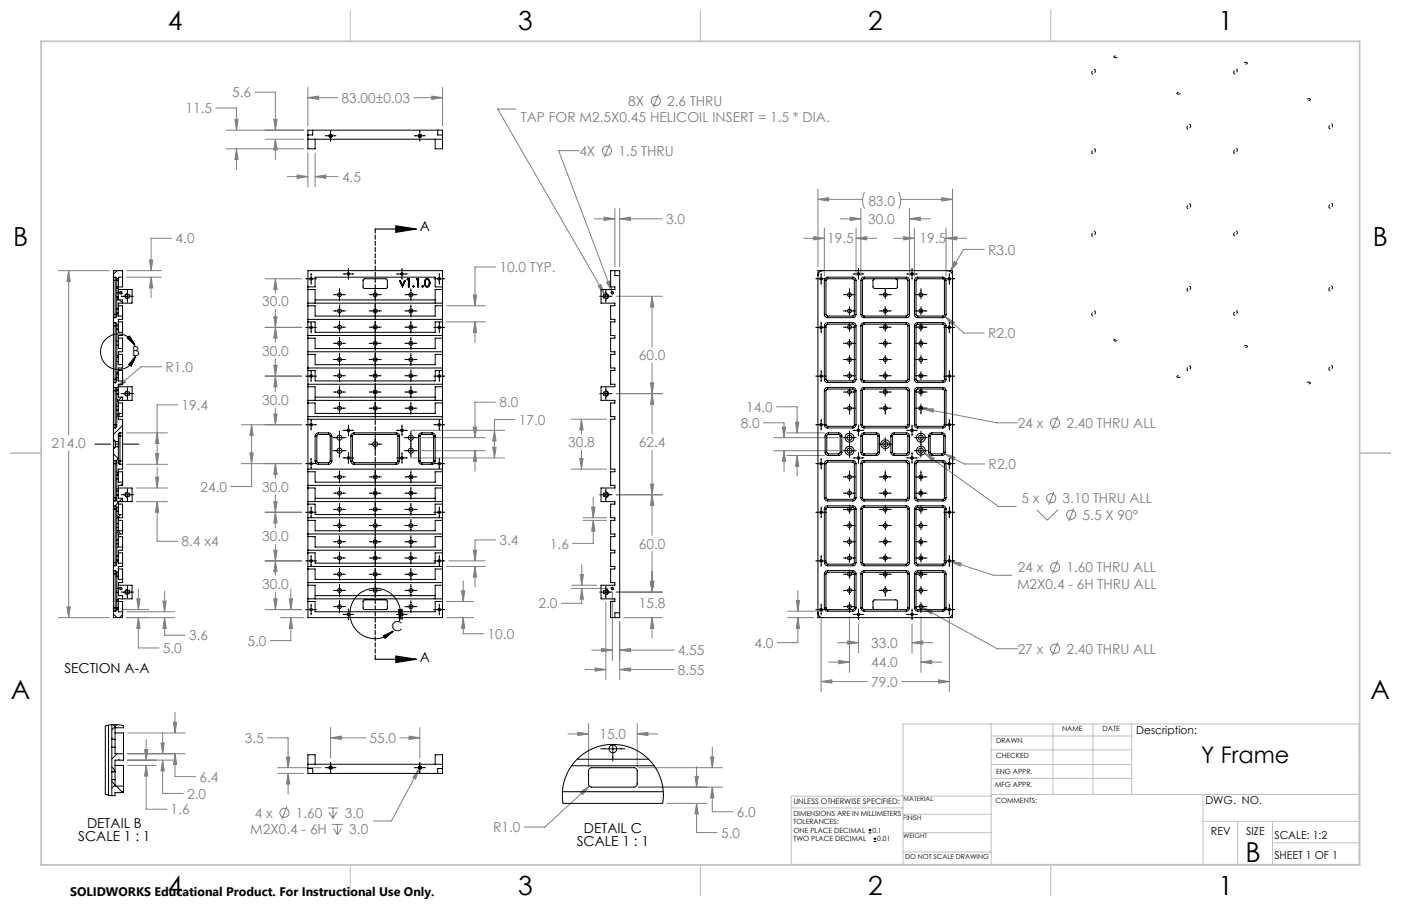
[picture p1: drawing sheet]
<svg xmlns="http://www.w3.org/2000/svg" width="432mm" height="279mm" viewBox="0 0 432 279" stroke-linecap="round" stroke-linejoin="round" font-family="sans-serif">
<defs><g id="words">
<text font-size="8.5" x="383.8" y="265.7">B</text>
<g font-size="8.1">
<text x="51.7" y="9.3">4</text>
<text x="159.7" y="9.3">3</text>
<text x="267.6" y="9.3">2</text>
<text x="375.6" y="9.3">1</text>
<text x="4" y="76">B</text>
<text x="423.1" y="76">B</text>
<text x="3.3" y="215.7">A</text>
<text x="422.4" y="215.7">A</text>
<text x="51.7" y="276">4</text>
<text x="159.7" y="276">3</text>
<text x="267.6" y="276">2</text>
<text x="375.6" y="276">1</text>
</g>
<text font-size="7.1" x="370.2" y="235.2">Y Frame</text>
<g font-size="4.2" fill="#808080">
<text x="57.2" y="34.9">11.5</text>
<text x="71.5" y="30">5.6</text>
<text x="105.3" y="31.7">83.00±0.03</text>
<text x="193.6" y="32.7">8X</text>
<text x="205.7" y="32.7">2.6 THRU</text>
<text x="160.5" y="37.8">TAP FOR M2.5X0.45 HELICOIL INSERT = 1.5 * DIA.</text>
<text x="178.6" y="48">4X</text>
<text x="190.6" y="48">1.5 THRU</text>
<text x="105.4" y="56.1">4.5</text>
<text x="267.6" y="63.4">83.0</text>
<text x="205.3" y="69.1">3.0</text>
<text x="267.6" y="69.1">30.0</text>
<text x="54.1" y="75.1">4.0</text>
<text x="255" y="75.1">19.5</text>
<text x="283.4" y="75.1">19.5</text>
<text x="153.9" y="83.9">10.0 TYP.</text>
<text x="304.6" y="78.5">R3.0</text>
<text x="80.8" y="94.5">30.0</text>
<text x="304.6" y="104.3">R2.0</text>
<text x="80.8" y="109.7">30.0</text>
<text x="196.9" y="111.1">60.0</text>
<text x="51.1" y="114.7">R1.0</text>
<text x="80.8" y="124.9">30.0</text>
<text x="153.9" y="125.6">8.0</text>
<text x="56" y="126.4">19.4</text>
<text x="159.9" y="131">17.0</text>
<text x="228.3" y="132">8.0</text>
<text x="230" y="127">14.0</text>
<text x="313.7" y="132">24 x</text>
<text x="328.7" y="132">2.40 THRU ALL</text>
<text x="175.1" y="137.9">30.8</text>
<text x="196.9" y="137.9">62.4</text>
<text x="15.9" y="138.1">214.0</text>
<text x="304.7" y="144.7">R2.0</text>
<text x="61.8" y="151.6">24.0</text>
<text x="80.8" y="151.6">30.0</text>
<text x="314.8" y="155.2">5 x</text>
<text x="327.5" y="155.2">3.10 THRU ALL</text>
<text x="333.7" y="160.3">5.5 X 90°</text>
<text x="80.8" y="166.9">30.0</text>
<text x="56" y="168.5">8.4 x4</text>
<text x="153.9" y="168.1">3.4</text>
<text x="169.5" y="169.2">1.6</text>
<text x="196.9" y="169.2">60.0</text>
<text x="313.7" y="176.5">24 x</text>
<text x="328.7" y="176.5">1.60 THRU ALL</text>
<text x="80.8" y="181.6">30.0</text>
<text x="313.5" y="181.5">M2X0.4 - 6H THRU ALL</text>
<text x="166" y="187.6">2.0</text>
<text x="196.9" y="187.6">15.8</text>
<text x="58.3" y="197.5">3.6</text>
<text x="150.3" y="197">10.0</text>
<text x="50.2" y="201.4">5.0</text>
<text x="76.3" y="199.1">5.0</text>
<text x="208.9" y="202.1">4.55</text>
<text x="232.6" y="199.8">4.0</text>
<text x="268.5" y="199.8">33.0</text>
<text x="313.7" y="201.6">27 x</text>
<text x="328.7" y="201.6">2.40 THRU ALL</text>
<text x="208.9" y="208.1">8.55</text>
<text x="268.5" y="205.8">44.0</text>
<text x="268.5" y="211.8">79.0</text>
<text x="184.8" y="227.9">15.0</text>
<text x="75.4" y="229.1">3.5</text>
<text x="113.9" y="229.1">55.0</text>
<text x="61.5" y="241.1">6.4</text>
<text x="52.6" y="251.1">1.6</text>
<text x="57.7" y="246.3">2.0</text>
<text x="227.1" y="251.9">6.0</text>
<text x="77.1" y="257.3">M2X0.4 - 6H</text>
<text x="78.5" y="252.2">4 x</text>
<text x="91.2" y="252.2">1.60</text>
<text x="106.3" y="252.2">3.0</text>
<text x="107.7" y="257.3">3.0</text>
<text x="152" y="256.6">R1.0</text>
<text x="222.2" y="258.3">5.0</text>
</g>
<g font-size="4.2">
<text x="129.4" y="71.4">A</text>
<text x="40.7" y="109.8">B</text>
<text x="120.6" y="194.5">C</text>
<text x="19.9" y="207.4">SECTION A-A</text>
<text x="129.4" y="204">A</text>
<text x="26.8" y="255.2">DETAIL B</text>
<text x="180" y="256.7">DETAIL C</text>
<text x="24.1" y="259.4">SCALE 1 : 1</text>
<text x="177.8" y="260.9">SCALE 1 : 1</text>
</g>
<text font-size="3.8" x="21.6" y="276.3">SOLIDWORKS Educational Product. For Instructional Use Only.</text>
<g font-size="3.4">
<text x="350.2" y="226.2">Description:</text>
<text x="371.5" y="247.9">DWG. NO.</text>
<text x="373.2" y="257.5">REV</text>
<text x="384.1" y="257.5">SIZE</text>
<text x="392.8" y="258.7">SCALE: 1:2</text>
<text x="392.8" y="264.9">SHEET 1 OF 1</text>
</g>
<text font-size="2.4" x="244.5" y="247.8">UNLESS OTHERWISE SPECIFIED:</text>
<g font-size="2.2">
<text x="327.3" y="225.4">NAME</text>
<text x="339.8" y="225.4">DATE</text>
<text x="307" y="233.8">CHECKED</text>
<text x="307" y="229.3">DRAWN</text>
<text x="307" y="238.6">ENG APPR.</text>
<text x="306.7" y="242.7">MFG APPR.</text>
<text x="244.5" y="251.5">DIMENSIONS ARE IN MILLIMETERS</text>
<text x="306.8" y="247.7">COMMENTS:</text>
<text x="244.5" y="254.2">TOLERANCES:</text>
<text x="244.5" y="256.8">ONE PLACE DECIMAL</text>
<text x="268.9" y="256.8">0.1</text>
<text x="244.5" y="259.5">TWO PLACE DECIMAL</text>
<text x="270.4" y="259.5">0.01</text>
</g>
<text font-size="2.1" x="279" y="264.9">DO NOT SCALE DRAWING</text>
<g font-size="2">
<text x="278.4" y="247.1">MATERIAL</text>
<text x="278.4" y="253">FINISH</text>
<text x="278.4" y="258.5">WEIGHT</text>
</g>
</g></defs>
<g fill="none" stroke="#808080" stroke-width=".31">
<path d="M66.5 33.3h6.4v6.8M72.4 36.8h1l-.5 3.3zM78.5 28.4h6.4v11.7M84.4 36.8h1l-.5 3.3zM94.9 27v11.9M94.9 30.1h9.2M94.9 30.1l3.3-.5v1.1zM127.5 30.1h8.9M133.1 29.6l3.3 .5-3.3 .6zM136.4 27v11.9M158.9 33.6h-5.5l33 57.2M203 29.1l-1.7 4.1"/>
<path d="M69.7 45.9h23.9M69.7 40.1h23.9M72.9 45.9v6.3M72.9 45.9l.5 3.3h-1zM81.7 42.9h11.9M84.9 42.9v6.4M84.9 42.9l.5 3.3h-1zM88.5 54.5h6.4M91.6 54l3.3 .5-3.3 .5zM94.9 47.2v10.4M97.1 47.2v10.4M97.1 54.5h7.1"/>
<path d="M97.1 54.5l3.3-.5v1zM178.5 46.5h-6.3l16.4 43.4M187.9 44.5l-1.6 4M252.1 58.3v23.9M266.5 59.3l-.6 2.3 .2 1.8 .4 .9M277 59.3l.6 2.3-.2 1.8-.4 .9M293.6 58.3v23.9M52.9 73.5h-6.3v10M183.2 67.5h6.3M186.2 67l3.3 .5-3.3 .5zM189.5 64.3v17.9M191 67.5l3.3-.5v1z"/>
<path d="M191 64.3v17.9M191 67.5h13.1M247.7 73.5h6.4M250.8 73l3.3 .5-3.3 .5zM252.1 61.5h13.8M252.1 61.5l3.3-.5v1zM254.1 70.3v14.9M259 67.5h6.3M262 67l3.3 .5-3.3 .5zM263.8 73.5l3.3-.5v1zM263.8 70.3v14.9M263.8 73.5h6.4"/>
<path d="M265.3 64.3v20.9M275.5 73.5h6.3M277.6 61.5h16M278.5 73l3.3 .5-3.3 .5zM280.3 67.5h6.4M280.3 64.3v20.9M280.3 67.5l3.3-.5v1zM281.8 70.3v14.9M290.3 61l3.3 .5-3.3 .5zM291.6 73.5h6.3M291.6 70.3v14.9M291.6 73.5l3.3-.5v1z"/>
<path d="M303.4 76.9h-6.4l-4.1 6.8M18 83.5h15.7M21.2 83.5v50.6M21.2 83.5l.5 3.3h-1.1zM39.1 85.5h10.6M39.1 83.5h10.6M46.1 80.2h1l-.5 3.3zM46.6 85.5v6.3M46.6 85.5l.5 3.3h-1zM81.7 86h11.3M84.4 97.7h1l-.5 3.3zM84.9 86v4.3"/>
<path d="M84.9 95.4v10.2M84.9 86l.5 3.3h-1zM137.7 94.3h11.9M137.7 99.3h11.9M145.9 91h1l-.5 3.3zM146.4 99.3l.5 3.3h-1zM146.4 99.3v6.3M152.8 82.3h-6.4v12M184.3 88.2l.9-.5 1.2 3.1zM186.9 87l1-.3 .7 3.2zM189.9 91.4h14.3M201 91.4l.5 3.3h-1z"/>
<path d="M201 91.4v15.6M291.3 97.6l5.7 5.1h6.4M291.3 97.6l2.8 1.8-.7 .8zM294.1 80.6l.9 .5-2.1 2.6zM38 117.1l.7 .8-2.9 1.8zM49.8 113.1h-6.3l-7.7 6.6M81.7 116h11.3M81.7 101h11.3M84.4 112.7h1l-.5 3.3zM84.9 110.6v10.2M84.9 116l.5 3.3h-1zM84.9 101l.5 3.3h-1z"/>
<path d="M200.5 118.1h1l-.5 3.3zM201 112v21.8M21.2 139.1v51.4M39.1 133.5h12.5M47.9 139.9h1l-.5 3.3zM48.4 133.5l.5 3.3h-1zM54.8 124.8h-6.4v18.4M74.4 131h18.6M77 139.7h1l-.5 3.3zM77.5 131v19h-6.3M77.5 131l.5 3.3h-1zM84.4 127.7h1l-.5 3.3z"/>
<path d="M84.9 125.8v5.2M126.8 132.7h28.8M130 139h19.6M130 135h19.6M145.9 131.7h1l-.5 3.3zM146.4 139l.5 3.3h-1zM146.4 139v6.3M151.9 137.9h1l-.5 3.3zM152.4 132.7l.5 3.3h-1zM152.8 124h-6.4v11M158.8 129.4h-6.4v11.8M176 129.3h10.9"/>
<path d="M179.2 129.3l.5 3.3h-1zM179.2 129.3v4.5M179.2 138.9v5.8M189.9 121.4h14.3M201 121.4l.5 3.3h-1zM201 138.9v26.2M235.3 130.4h6.4v4.6M238.5 139h20M238.5 135h20M239.3 125.4h6.4v8.1M241.1 131.7h1l-.4 3.3zM241.7 139l.4 3.3h-1z"/>
<path d="M241.7 139v6.3M242.5 133.5h11.6M245.2 130.2h1l-.5 3.3zM284.4 126l3.4 .1-.3 1zM284.4 126l22.9 4.4h6.4M284.9 139.8l3 1.5-.6 .8zM284.9 139.8l22.8 16.4h5.5M291.2 139.9l6 3.2h6.3M291.2 139.9l3.2 1.1-.5 .9zM326 128.4l-1.6 4M39.1 143.2h12.5M42 154.7h9.6"/>
<path d="M42 150.5h9.6M47.9 147.2h1l-.5 3.3zM48.4 144.1v6.4M48.4 154.7v12.2h6.4M48.4 154.7l.5 3.3h-1zM74.4 143h18.6M81.7 158h11.3M84.4 154.7h1l-.5 3.3zM84.9 143v4.5M84.9 152.5v10.3M84.9 158l.5 3.3h-1zM84.9 143l.5 3.3h-1z"/>
<path d="M126.8 141.2h28.8M176 144.7h10.9M178.7 141.4h1l-.5 3.3zM179.7 159.7h7.2M182.4 156.4h1l-.6 3.3zM182.8 153.3v6.4M189.9 152.6h14.3M200.5 149.3h1l-.5 3.3zM201 152.6l.5 3.3h-1zM242.5 140.5h11.6M245.7 140.5l.5 3.3h-1zM245.7 140.5v6.3"/>
<path d="M319.6 157.2l3.2 3.2 3.2-3.2M324.8 151.6l-1.6 4.1M331 156.7l-1.6 4.1M81.7 173h11.3M84.4 169.7h1l-.5 3.3zM84.9 167.9v9.6M84.9 173l.5 3.3h-1zM137.7 174.7h11.9M138.3 173h11.3M142.8 179.1v6.4M145.9 169.7h1l-.5 3.3zM146.4 174.7l.5 3.3h-1z"/>
<path d="M146.4 174.7v6.3M152.8 166.5h-6.4v6.5M178.8 177.2h1l-.5 3.3zM179.3 174.1v6.4M179.7 160.5h7.2M182.8 160.5v7.1h-6.3M182.8 160.5l.6 3.3h-1zM200.5 179.3h1l-.5 3.3zM201 170.1v12.5M292.9 173.1l3.4 .5-.4 1zM292.9 173.1l13.4 4.3h5.6M326 172.9l-1.6 4.1"/>
<path d="M18 190.5h15.7M20.6 187.2h1.1l-.5 3.3zM37.7 188h8.1M39.1 190.5h14.8M39.1 188.7h14.8M42.2 184.7h1l-.5 3.3zM42.7 190.5v9.3h6.3M42.7 181.6v6.4M42.7 190.5l.5 3.3h-1zM50.2 185.4h1l-.5 3.3zM50.7 190.5v5.4h6.4M50.7 182.3v6.4"/>
<path d="M50.7 190.5l.5 3.3h-1zM81.7 188h11.3M84.4 184.7h1l-.5 3.3zM84.9 182.5v5.5M86.5 190.5h7.1M89.1 184.7h1.1l-.6 3.3zM89.6 190.5v7.1h-6.3M89.6 181.6v6.4M89.6 190.5l.6 3.3h-1.1zM137.7 190.5h8.2M137.7 185.5h8.2M142.2 182.2h1.1l-.5 3.3z"/>
<path d="M142.8 190.5v4.9h6.3M142.8 190.5l.5 3.3h-1.1zM176.1 181.5h11.4M176.1 180.5h7.9M179.3 181.5v4.6h-6.3M179.3 181.5l.5 3.3h-1zM185.4 200l3.3 .5-3.3 .5zM186.7 185.8v23.9M188.7 182.7v21M189.9 182.6h14.3M191 191.7v18M192.3 190.5h11.9"/>
<path d="M201 190.5l.5 3.3h-1zM201 190.5v6.3M242.7 190.5h8.1M242.7 188.5h11.1M245.4 185.2h1l-.5 3.3zM245.9 190.5v7.7h-6.3M245.9 182.1v6.4M245.9 190.5l.5 3.3h-1zM253.1 190.9v22.5M258.2 198.2h6.4M261.3 197.7l3.3 .5-3.3 .5zM261.8 190.2v17.2"/>
<path d="M264.6 192.4v9M281.1 198.2h6.3M281.1 192.4v9M281.1 198.2l3.3-.5v1zM283.8 190.2v17.2M284.3 187.4l23 12.7h6.4M284.3 187.4l3.2 1.1-.5 .9zM292.6 190.9v22.5M326 198.1l-1.6 4M53.9 219.7v6.3M180.4 206.5h6.3M182.4 200.5h6.3"/>
<path d="M183.4 206l3.3 .5-3.3 .5zM191 206.5l3.3-.5v1zM191 200.5l3.3-.5v1zM191 206.5h16.7M191 200.5h16.7M253.1 210.2h14.2M253.1 210.2l3.3-.5v1zM255.5 204.2h6.3M258.5 203.7l3.3 .5-3.3 .5zM277.9 210.2h14.7M283.8 204.2h6.4M283.8 204.2l3.3-.5v1z"/>
<path d="M289.3 209.7l3.3 .5-3.3 .5zM39.3 234.4h14M39.3 236h8.9M39.3 232.4h17.8M39.3 226h17.8M44.6 231.1h1l-.6 3.3zM45 236v13.6h6.4M45 228.1v6.3M45 236l.6 3.3h-1zM49.6 229.1h1l-.5 3.3zM50.1 234.4v10.3h6.4M50.1 226.1v6.3"/>
<path d="M50.1 234.4l.5 3.3h-1zM53.4 222.7h1.1l-.6 3.3zM53.9 232.4v7.1h6.4M53.9 232.4l.6 3.3h-1.1zM82.4 227.5h6.4v9.2M85.6 236.7h13.4M85.6 238.5h8M88.3 233.5h1l-.5 3.2zM88.8 238.5v6.4M88.8 238.5l.5 3.3h-1zM101.9 224.4v9.4M101.9 227.5h10.8"/>
<path d="M101.9 227.5l3.3-.5v1zM123.3 227.5h6.1M126.1 227l3.3 .5-3.3 .5zM129.2 237.1l-8.6 16.1h-5.5M129.2 237.1l-1.1 3.2-.9-.5zM129.4 224.4v9.4M175 226.3h6.4M178.1 225.8l3.3 .5-3.3 .5zM181.4 223.2v13.3M196.4 226.3l3.3-.5v1zM196.4 223.2v13.3M196.4 226.3h6.3"/>
<path d="M196.7 236.7h26M214.2 239.4h1l-.5 3.3zM214.7 236.4v6.3M219 233.4h1l-.5 3.3zM219.5 230.4v6.3M88.5 248.6l-1.6 4.1M101 249.2h3.2M101.4 250.4l1.2 2M102.4 254.2h3.2M102.6 249.2v3.2M102.8 255.5l1.2 2M103.8 250.4l-1.2 2"/>
<path d="M104 254.2v3.3M105.2 255.5l-1.2 2M178.9 244.3l2.7-1.9-2 2.6zM181.6 242.4l-13.7 12.7h-6.3M196.7 242.7h26M205.5 247.8h12.4M214.7 247.8v9h6.4M214.7 247.8l.5 3.2h-1zM219.5 242.7v7.6h6.4M219.5 242.7l.5 3.4h-1z"/>
<circle cx="202.1" cy="31.1" r="1.41"/>
<circle cx="187.1" cy="46.5" r="1.41"/>
<circle cx="325.2" cy="130.4" r="1.41"/>
<circle cx="324" cy="153.7" r="1.41"/>
<circle cx="330.2" cy="158.7" r="1.42"/>
<circle cx="325.2" cy="174.9" r="1.41"/>
<circle cx="325.2" cy="200.1" r="1.42"/>
<circle cx="87.7" cy="250.7" r="1.41"/>
</g>
<g fill="none" stroke="#000" stroke-width=".31">
<path d="M100.2 41.9h3.3M101.9 40.2v3.4M127.7 41.9h3.4M129.4 40.2v3.4M37.3 89.9l-.4 .4M37.3 91.4h3.9M37.6 90.3l-.3 .4M39.3 89.5v3.8M94.2 86h3.3M95.9 84.3v3.4M95.9 99.3v3.4M102.8 95.9h3.7"/>
<path d="M102.8 90.9h3.7M104.6 89v3.7M104.6 94v3.8M104.6 99v3.8M105.7 84.5h3.3M107.4 82.8v3.3M113.8 95.9h3.7M113.8 90.9h3.7M115.6 89v3.7M115.6 94v3.8M115.6 99v3.8M122.2 84.5h3.4"/>
<path d="M123.9 82.8v3.3M124.8 95.9h3.7M124.8 90.9h3.7M126.6 89v3.7M126.6 94v3.8M126.6 99v3.8M133.7 86h3.4M135.4 84.3v3.4M135.4 99.3v3.4M184.8 91.4h3.8M186.7 89.5v3.8M188.7 89.9l-.4 .4"/>
<path d="M189.1 90.3l-.4 .4M251.4 86h3.3M253.1 84.3v3.4M253.1 99.3v3.4M260 95.9h3.7M260 90.9h3.7M261.8 89v3.1M261.8 94.6v2.6M261.8 99.6v2.6M262.9 84.5h3.3M264.6 82.8v3.3M271 95.9h3.7"/>
<path d="M271 90.9h3.7M272.8 89v3.1M272.8 94.6v2.6M272.8 99.6v2.6M279.4 84.5h3.4M281.1 82.8v3.3M282 95.9h3.7M282 90.9h3.7M283.8 89v3.1M283.8 94.6v2.6M283.8 99.6v2.6M290.9 86h3.4"/>
<path d="M292.6 84.3v3.4M292.6 99.3v3.4M39.2 104.2l.8-.6 1.6 2.9zM39.3 119.5v3.8M41.6 106.5a5.5 5.5 0 0 0-8.6-2.3 5.5 5.5 0 0 0 .5 8.9 5.5 5.5 0 0 0 8.3-3.2M41.8 109.9l-1.3 3.1-.8-.6zM94.2 101h3.3M94.2 116h3.3M95.9 114.3v3.4M102.8 115.9h3.7M102.8 110.9h3.7M102.8 105.9h3.7"/>
<path d="M102.8 100.9h3.7M104.6 104v3.7M104.6 109v3.7M104.6 114v3.8M104.6 119v3.8M113.8 115.9h3.7M113.8 110.9h3.7M113.8 105.9h3.7M113.8 100.9h3.7M115.6 104v3.7M115.6 109v3.7M115.6 114v3.8"/>
<path d="M115.6 119v3.8M124.8 115.9h3.7M124.8 110.9h3.7M124.8 105.9h3.7M124.8 100.9h3.7M126.6 104v3.7M126.6 109v3.7M126.6 114v3.8M126.6 119v3.8M133.7 101h3.4M133.7 116h3.4M135.4 114.3v3.4"/>
<path d="M186.7 119.5v3.8M251.4 101h3.3M251.4 116h3.3M253.1 114.3v3.4M260 115.9h3.7M260 110.9h3.7M260 105.9h3.7M260 100.9h3.7M261.8 104.6v2.5M261.8 109.6v2.5M261.8 114.6v2.6M261.8 119.6v2.6"/>
<path d="M271 115.9h3.7M271 110.9h3.7M271 105.9h3.7M271 100.9h3.7M272.8 104.6v2.5M272.8 109.6v2.5M272.8 114.6v2.6M272.8 119.6v2.6M282 115.9h3.7M282 110.9h3.7M282 105.9h3.7M282 100.9h3.7"/>
<path d="M283.8 104.6v2.5M283.8 109.6v2.5M283.8 114.6v2.6M283.8 119.6v2.6M290.9 101h3.4M290.9 116h3.4M292.6 114.3v3.4M37.3 121.4h3.9M94.2 131h3.3M95.9 129.3v3.3M102.6 139h4.1M102.6 135h4.1"/>
<path d="M102.8 120.9h3.7M102.8 125.9h3.7M104.6 124v3.7M104.6 132.9v8.1M105.7 132.7h3.3M107.4 131.1v3.3M107.4 139.6v3.3M113.6 137h4.1M113.8 120.9h3.7M113.8 125.9h3.7M115.6 124v3.7M115.6 134.9v4.1"/>
<path d="M122.2 132.7h3.4M123.9 131.1v3.3M123.9 139.6v3.3M124.6 139h4.1M124.6 135h4.1M124.8 120.9h3.7M124.8 125.9h3.7M126.6 124v3.7M126.6 132.9v8.1M133.7 131h3.4M135.4 129.3v3.3M184.8 121.4h3.8"/>
<path d="M251.4 131h3.3M253.1 129.3v3.3M259.8 139h4.1M259.8 135h4.1M260 120.9h3.7M260 125.9h3.7M261.8 124.6v3.1M261.8 132.9v8.1M262.9 132.7h3.3M264.6 131.1v3.3M264.6 139.6v3.3M270.8 137h4.1"/>
<path d="M271 120.9h3.7M271 125.9h3.7M272.8 124.6v3.1M272.8 134.9v4.1M279.4 132.7h3.4M281.1 131.1v3.3M281.1 139.6v3.3M281.8 139h4.1M281.8 135h4.1M282 120.9h3.7M282 125.9h3.7M283.8 124.6v3.1"/>
<path d="M283.8 132.9v8.1M290.9 131h3.4M292.6 129.3v3.3M37.3 152.6h3.9M39.3 150.7v3.8M94.2 158h3.3M94.2 143h3.3M95.9 141.3v3.3M95.9 156.3v3.4M102.8 152.1h3.7M102.8 147.1h3.7M102.8 157.1h3.7"/>
<path d="M104.6 145.2v3.7M104.6 150.2v3.8M104.6 155.2v3.8M105.7 141.2h3.3M113.8 152.1h3.7M113.8 147.1h3.7M113.8 157.1h3.7M115.6 145.2v3.7M115.6 150.2v3.8M115.6 155.2v3.8M122.2 141.2h3.4M124.8 152.1h3.7"/>
<path d="M124.8 147.1h3.7M124.8 157.1h3.7M126.6 145.2v3.7M126.6 150.2v3.8M126.6 155.2v3.8M133.7 158h3.4M133.7 143h3.4M135.4 141.3v3.3M135.4 156.3v3.4M184.8 152.6h3.8M186.7 150.7v3.8M251.4 158h3.3"/>
<path d="M251.4 143h3.3M253.1 141.3v3.3M253.1 156.3v3.4M260 152.1h3.7M260 147.1h3.7M260 157.1h3.7M261.8 145.2v3.1M261.8 150.8v2.6M261.8 155.8v2.6M262.9 141.2h3.3M271 152.1h3.7M271 147.1h3.7"/>
<path d="M271 157.1h3.7M272.8 145.2v3.1M272.8 150.8v2.6M272.8 155.8v2.6M279.4 141.2h3.4M282 152.1h3.7M282 147.1h3.7M282 157.1h3.7M283.8 145.2v3.1M283.8 150.8v2.6M283.8 155.8v2.6M290.9 158h3.4"/>
<path d="M290.9 143h3.4M292.6 141.3v3.3M292.6 156.3v3.4M94.2 173h3.3M95.9 171.3v3.4M102.8 162.1h3.7M102.8 167.1h3.7M102.8 172.1h3.7M102.8 177.1h3.7M104.6 160.2v3.7M104.6 165.2v3.7M104.6 170.2v3.8"/>
<path d="M104.6 175.2v3.8M113.8 162.1h3.7M113.8 167.1h3.7M113.8 172.1h3.7M113.8 177.1h3.7M115.6 160.2v3.7M115.6 165.2v3.7M115.6 170.2v3.8M115.6 175.2v3.8M124.8 162.1h3.7M124.8 167.1h3.7M124.8 172.1h3.7"/>
<path d="M124.8 177.1h3.7M126.6 160.2v3.7M126.6 165.2v3.7M126.6 170.2v3.8M126.6 175.2v3.8M133.7 173h3.4M135.4 171.3v3.4M251.4 173h3.3M253.1 171.3v3.4M260 162.1h3.7M260 167.1h3.7M260 172.1h3.7"/>
<path d="M260 177.1h3.7M261.8 160.8v2.5M261.8 165.8v2.5M261.8 170.8v2.6M261.8 175.8v2.6M271 162.1h3.7M271 167.1h3.7M271 172.1h3.7M271 177.1h3.7M272.8 160.8v2.5M272.8 165.8v2.5M272.8 170.8v2.6"/>
<path d="M272.8 175.8v2.6M282 162.1h3.7M282 167.1h3.7M282 172.1h3.7M282 177.1h3.7M283.8 160.8v2.5M283.8 165.8v2.5M283.8 170.8v2.6M283.8 175.8v2.6M290.9 173h3.4M292.6 171.3v3.4M37.3 181.1l-.4 .4"/>
<path d="M37.3 182.6h3.9M37.6 181.5l-.3 .4M39.3 180.7v3.8M94.2 188h3.3M95.9 186.3v3.4M102.8 182.1h3.7M102.8 187.1h3.7M104.6 180.2v3.7M104.6 185.2v3.7M105.7 189.5h3.3M107.4 187.8v3.3M113.8 182.1h3.7"/>
<path d="M115.6 180.2v3.7M118.1 196l3.1-1.4-2.5 2.3zM122.2 189.5h3.4M122.8 188h1.1l-.8 3.3zM123.1 191.3a7.8 7.8 0 0 0-8.1-9.9 7.8 7.8 0 0 0-6.4 11 7.8 7.8 0 0 0 12.6 2.2M123.9 187.8v3.3M124.8 182.1h3.7M124.8 187.1h3.7M126.6 180.2v3.7M126.6 185.2v3.7M133.7 188h3.4M135.4 186.3v3.4"/>
<path d="M184.8 182.6h3.8M186.7 180.7v3.8M188.7 181.1l-.4 .4M189.1 181.5l-.4 .4M251.4 188h3.3M253.1 186.3v3.4M260 182.1h3.7M260 187.1h3.7M261.8 180.8v2.5M261.8 185.8v3.1M262.9 189.5h3.3M264.6 187.8v3.3"/>
<path d="M271 182.1h3.7M272.8 180.8v3.1M279.4 189.5h3.4M281.1 187.8v3.3M282 182.1h3.7M282 187.1h3.7M283.8 180.8v2.5M283.8 185.8v3.1M290.9 188h3.4M292.6 186.3v3.4M100.2 236.7h3.3M101.9 235.1v3.3"/>
<path d="M127.7 236.7h3.4M129.4 235.1v3.3M185.1 230.9h7.5M188.9 229.6v5.1M267.7 256.9h.9M267.7 256h.9M268.1 255.6v.8M269.2 259.5h.9M269.2 258.7h.9M269.7 258.3v.8"/>
</g>
<path d="M115.6 70.6h12.7M122 69.6l6.3 1-6.3 1zM115.6 203.3h12.7M122 202.3l6.3 1-6.3 1z" fill="none" stroke="#000" stroke-width=".35"/>
<path d="M38.5 91.4a.79 .79 0 0 0 1.1 .7 .79 .79 0 0 0 .1-1.4 .79 .79 0 0 0-1.2 .5v.2M187.5 91.4a.79 .79 0 0 1-1.1 .7 .79 .79 0 0 1-.1-1.4 .79 .79 0 0 1 1.2 .5v.2M187.5 91.4a.79 .79 0 0 0-1.1-.7 .79 .79 0 0 0-.1 1.3 .79 .79 0 0 0 1.2-.5v-.1M38.5 121.4a.79 .79 0 0 0 1.1 .7 .79 .79 0 0 0 .1-1.4 .79 .79 0 0 0-1.2 .5v.2M187.5 121.4a.79 .79 0 0 1-1.1 .7 .79 .79 0 0 1-.1-1.4 .79 .79 0 0 1 1.2 .5v.2M187.5 121.4a.79 .79 0 0 0-1.1-.7 .79 .79 0 0 0-.1 1.3 .79 .79 0 0 0 1.2-.5v-.1M38.5 152.6a.79 .79 0 0 0 1.1 .7 .79 .79 0 0 0 .1-1.4 .79 .79 0 0 0-1.2 .5v.2M187.5 152.6a.79 .79 0 0 1-1.1 .7 .79 .79 0 0 1-.1-1.4 .79 .79 0 0 1 1.2 .5v.2M187.5 152.6a.79 .79 0 0 0-1.1-.7 .79 .79 0 0 0-.1 1.3 .79 .79 0 0 0 1.2-.5v-.1M38.5 182.6a.79 .79 0 0 0 1.1 .7 .79 .79 0 0 0 .1-1.4 .79 .79 0 0 0-1.2 .5v.2M187.5 182.6a.79 .79 0 0 1-1.1 .7 .79 .79 0 0 1-.1-1.4 .79 .79 0 0 1 1.2 .5v.2M187.5 182.6a.79 .79 0 0 0-1.1-.7 .79 .79 0 0 0-.1 1.3 .79 .79 0 0 0 1.2-.5v-.1" fill="none" stroke="#000" stroke-width=".31" stroke-dasharray="1.3 .6" stroke-dashoffset=".1" stroke-linecap="butt"/>
<path d="M101.9 42.4a.5 .5 0 0 1-.4-.8 .5 .5 0 0 1 .8 0 .5 .5 0 0 1-.3 .8h-.1M101.9 42.4a.5 .5 0 0 0 .5-.8 .5 .5 0 0 0-.9 0 .5 .5 0 0 0 .3 .8h.1M129.4 42.4a.5 .5 0 0 1-.4-.8 .5 .5 0 0 1 .8 0 .5 .5 0 0 1-.3 .8h-.1M129.4 42.4a.5 .5 0 0 0 .5-.8 .5 .5 0 0 0-.9 0 .5 .5 0 0 0 .3 .8h.1M101.9 236.2a.5 .5 0 0 0-.4 .8 .5 .5 0 0 0 .8 0 .5 .5 0 0 0-.3-.7l-.1-.1M101.9 236.2a.5 .5 0 0 1 .5 .8 .5 .5 0 0 1-.9 0 .5 .5 0 0 1 .3-.7l.1-.1M129.4 236.2a.5 .5 0 0 0-.4 .8 .5 .5 0 0 0 .8 0 .5 .5 0 0 0-.3-.7l-.1-.1M129.4 236.2a.5 .5 0 0 1 .5 .8 .5 .5 0 0 1-.9 0 .5 .5 0 0 1 .3-.7l.1-.1" fill="none" stroke="#000" stroke-width=".31" stroke-dasharray="1.3 .6" stroke-linecap="butt"/>
<g fill="none" stroke="#000" stroke-width=".31" stroke-dasharray="1.3 .6" stroke-dashoffset=".6" stroke-linecap="butt">
<path d="M337.6 21.8a.53 .53 0 0 0-.6-.3 .53 .53 0 0 0-.4 .6 .5 .5 0 0 0 .2 .8 .5 .5 0 0 0 .6-.5l.2-.6M367 38.8a.66 .66 0 0 1-.3 .8 .66 .66 0 0 1-.8-.1 .7 .7 0 0 1 .2-.9 .7 .7 0 0 1 .9 .1v.1M380.2 22.4a.53 .53 0 0 0 .7 .4 .53 .53 0 0 0 .4-.7 .5 .5 0 0 0-.2-.8 .5 .5 0 0 0-.7 .5l-.2 .6M409.6 39.3a.66 .66 0 0 1 .2-.8 .66 .66 0 0 1 .9 .1 .7 .7 0 0 1-.3 .9 .7 .7 0 0 1-.8-.1v-.1M337.6 46.3a.53 .53 0 0 0-.6-.3 .53 .53 0 0 0-.4 .6 .5 .5 0 0 0 .2 .8 .5 .5 0 0 0 .6-.5l.2-.6M380.2 46.9a.53 .53 0 0 0 .7 .3 .53 .53 0 0 0 .4-.6 .5 .5 0 0 0-.2-.8 .5 .5 0 0 0-.7 .5l-.2 .6M337.6 71.8a.53 .53 0 0 0-.6-.4 .53 .53 0 0 0-.4 .7 .5 .5 0 0 0 .2 .8 .5 .5 0 0 0 .6-.5l.2-.6M367 63.3a.66 .66 0 0 1-.3 .8 .66 .66 0 0 1-.8-.1 .7 .7 0 0 1 .2-.9 .7 .7 0 0 1 .9 .1v.1M380.2 72.3a.53 .53 0 0 0 .7 .4 .53 .53 0 0 0 .4-.6 .5 .5 0 0 0-.2-.8 .5 .5 0 0 0-.7 .5l-.2 .5M409.6 63.8a.66 .66 0 0 1 .2-.8 .66 .66 0 0 1 .9 .1 .7 .7 0 0 1-.3 .8 .7 .7 0 0 1-.8 0v-.1M337.6 96.3a.53 .53 0 0 0-.6-.4 .53 .53 0 0 0-.4 .7 .5 .5 0 0 0 .2 .8 .5 .5 0 0 0 .6-.5l.2-.6M367 88.8a.66 .66 0 0 1-.3 .8 .66 .66 0 0 1-.8-.2 .7 .7 0 0 1 .2-.8 .7 .7 0 0 1 .9 .1v.1"/>
<path d="M380.2 96.8a.53 .53 0 0 0 .7 .4 .53 .53 0 0 0 .4-.6 .5 .5 0 0 0-.2-.8 .5 .5 0 0 0-.7 .5l-.2 .5M409.6 89.3a.66 .66 0 0 1 .2-.8 .66 .66 0 0 1 .9 .1 .7 .7 0 0 1-.3 .8 .7 .7 0 0 1-.8 0v-.1M367 113.2a.66 .66 0 0 1-.3 .9 .66 .66 0 0 1-.8-.2 .7 .7 0 0 1 .2-.8 .7 .7 0 0 1 .9 0v.1M409.6 113.8a.66 .66 0 0 1 .2-.9 .66 .66 0 0 1 .9 .2 .7 .7 0 0 1-.3 .8 .7 .7 0 0 1-.8 0v-.1"/>
</g>
<path d="M343.4 17.7a.38 .38 0 0 1 .4-.5 .38 .38 0 0 1 .4 .5h-.8M384.3 19.3a.38 .38 0 0 1-.4 .5 .38 .38 0 0 1-.3-.5h.7M362.9 29a.38 .38 0 0 1 .3-.5 .38 .38 0 0 1 .4 .5h-.7M403.7 30.5a.38 .38 0 0 1-.3 .5 .38 .38 0 0 1-.4-.5h.7M343.4 105.1a.4 .4 0 0 0 .6 .2 .4 .4 0 0 0 .1-.6h-.6l-.2 .2 .1 .2M362.9 116.3a.4 .4 0 0 0 .6 .2 .4 .4 0 0 0 .1-.6h-.7l-.2 .2 .2 .2M384.3 106.7a.4 .4 0 0 0-.6-.2 .4 .4 0 0 0-.1 .6h.7l.2-.2-.2-.2M403.7 117.9a.4 .4 0 0 0-.5-.2 .4 .4 0 0 0-.1 .6h.6l.2-.2-.2-.2" fill="none" stroke="#000" stroke-width=".31" stroke-dasharray="1.3 .6" stroke-dashoffset=".3" stroke-linecap="butt"/>
<path d="M29.2 137h13.6" fill="none" stroke="#000" stroke-width=".31" stroke-dasharray="15.2 1.3 1.3 1.3" stroke-dashoffset="10.3"/>
<path d="M115.7 70.6v132.7" fill="none" stroke="#000" stroke-width=".35" stroke-dasharray="1.3 .6"/>
<path d="M418.9 223.3v43.3" fill="none" stroke="#c0c0c0" stroke-width=".31" stroke-dasharray="15.2 1.3 1.3 1.3" stroke-dashoffset="5"/>
<g fill="none" stroke="#c0c0c0" stroke-width=".31">
<path d="M108 3.2v9.5M215.9 3.2v9.5M323.8 3.2v9.5M3.1 139.7h9.6M419.1 139.7h9.5M305.5 223.3v43.3M305.5 235.8h43.3M305.5 231.2h43.3M305.5 227h43.3M324.5 223.3v21.7M336.9 223.3v21.7M348.8 223.3v21.7"/>
<path d="M243.9 249.2h34.4M278.3 256.8h27.2M278.3 251.1h27.3M305.5 245h113.4M305.5 240.1h43.3M305.5 245.5h-61.6v21.1h175M370.8 245v21.6M370.8 253.3h48.1M381.5 253.3v13.3M392.2 259.9h26.7M392.2 253.3v13.3M108 266.7v9.6"/>
<path d="M215.9 266.7v9.6M278.3 262.7h27.2M323.8 266.7v9.6M418.9 265.1v-41.8h-140.6v43.3"/>
</g>
<path d="M12.7 12.7h406.4v254h-406.4z" fill="none" stroke="#c0c0c0" stroke-width=".5"/>
<g fill="#000">
<path d="M122 69.6l6.3 1-6.3 1zM122 202.3l6.3 1-6.3 1z"/>
<path d="M122.8 188h1.1l-.8 3.3zM118.1 196l3.1-1.4-2.5 2.3zM39.2 104.2l.8-.6 1.6 2.9zM41.8 109.9l-1.3 3.1-.8-.6z"/>
</g>
<path d="M84.4 184.7h1l-.5 3.3zM84.9 173l.5 3.3h-1zM89.6 190.5l.6 3.3h-1.1zM89.1 184.7h1.1l-.6 3.3zM84.9 158l.5 3.3h-1zM84.4 169.7h1l-.5 3.3zM84.9 143l.5 3.3h-1zM84.4 154.7h1l-.5 3.3zM77 139.7h1l-.5 3.3zM77.5 131l.5 3.3h-1zM84.9 116l.5 3.3h-1zM84.4 127.7h1l-.5 3.3zM84.9 101l.5 3.3h-1zM84.4 112.7h1l-.5 3.3zM84.9 86l.5 3.3h-1zM84.4 97.7h1l-.5 3.3zM152.4 132.7l.5 3.3h-1zM151.9 137.9h1l-.5 3.3zM146.4 139l.5 3.3h-1zM145.9 131.7h1l-.5 3.3zM142.8 190.5l.5 3.3h-1.1zM142.2 182.2h1.1l-.5 3.3zM146.4 174.7l.5 3.3h-1zM145.9 169.7h1l-.5 3.3zM145.9 91h1l-.5 3.3zM146.4 99.3l.5 3.3h-1zM201 152.6l.5 3.3h-1zM200.5 179.3h1l-.5 3.3zM201 121.4l.5 3.3h-1zM200.5 149.3h1l-.5 3.3zM201 91.4l.5 3.3h-1zM200.5 118.1h1l-.5 3.3zM183.4 206l3.3 .5-3.3 .5zM191 206.5l3.3-.5v1zM179.2 129.3l.5 3.3h-1zM178.7 141.4h1l-.5 3.3zM182.8 160.5l.6 3.3h-1zM182.4 156.4h1l-.6 3.3zM186.9 87l1.7 2.9-.7-3.2zM184.3 88.2l2.1 2.6-1.2-3.1zM179.3 181.5l.5 3.3h-1zM178.8 177.2h1l-.5 3.3zM185.4 200l3.3 .5-3.3 .5zM191 200.5l3.3-.5v1zM200.5 179.3h1l-.5 3.3zM201 190.5l.5 3.3h-1zM186.2 67l3.3 .5-3.3 .5zM191 67.5l3.3-.5v1zM133.1 29.6l3.3 .5-3.3 .6zM94.9 30.1l3.3-.5v1.1zM97.1 54.5l3.3-.5v1zM91.6 54l3.3 .5-3.3 .5zM72.9 45.9l.5 3.3h-1zM72.4 36.8h1l-.5 3.3zM84.9 42.9l.5 3.3h-1zM84.4 36.8h1l-.5 3.3zM129.2 237.1l-2 2.7 .9 .5zM101.9 227.5l3.3-.5v1zM126.1 227l3.3 .5-3.3 .5zM88.3 233.5h1l-.5 3.2zM88.8 238.5l.5 3.3h-1zM252.1 61.5l3.3-.5v1zM290.3 61l3.3 .5-3.3 .5zM262 67l3.3 .5-3.3 .5zM280.3 67.5l3.3-.5v1zM263.8 73.5l3.3-.5v1zM250.8 73l3.3 .5-3.3 .5zM278.5 73l3.3 .5-3.3 .5zM291.6 73.5l3.3-.5v1zM241.1 131.7h1l-.4 3.3zM241.7 139l.4 3.3h-1zM294.1 80.6l-1.2 3.1 2.1-2.6zM284.9 139.8l2.4 2.3 .6-.8zM284.3 187.4l2.7 2 .5-.9zM284.4 126l3.1 1.1 .3-1zM292.9 173.1l3 1.5 .4-1zM245.9 190.5l.5 3.3h-1zM245.4 185.2h1l-.5 3.3zM261.3 197.7l3.3 .5-3.3 .5zM281.1 198.2l3.3-.5v1zM253.1 210.2l3.3-.5v1zM289.3 209.7l3.3 .5-3.3 .5zM258.5 203.7l3.3 .5-3.3 .5zM283.8 204.2l3.3-.5v1zM291.2 139.9l2.7 2 .5-.9zM245.2 130.2h1l-.5 3.3zM245.7 140.5l.5 3.3h-1zM291.3 97.6l2.1 2.6 .7-.8zM48.4 133.5l.5 3.3h-1zM47.9 139.9h1l-.5 3.3zM46.6 85.5l.5 3.3h-1zM46.1 80.2h1l-.5 3.3zM42.7 190.5l.5 3.3h-1zM42.2 184.7h1l-.5 3.3zM48.4 154.7l.5 3.3h-1zM47.9 147.2h1l-.5 3.3zM21.2 83.5l.5 3.3h-1.1zM20.6 187.2h1.1l-.5 3.3zM38 117.1l-2.2 2.6 2.9-1.8zM50.2 185.4h1l-.5 3.3zM50.7 190.5l.5 3.3h-1zM44.6 231.1h1l-.6 3.3zM45 236l.6 3.3h-1zM50.1 234.4l.5 3.3h-1zM49.6 229.1h1l-.5 3.3zM53.9 232.4l.6 3.3h-1.1zM53.4 222.7h1.1l-.6 3.3zM178.1 225.8l3.3 .5-3.3 .5zM196.4 226.3l3.3-.5v1zM214.2 239.4h1l-.5 3.3zM214.7 247.8l.5 3.2h-1zM219 233.4h1l-.5 3.3zM219.5 242.7l.5 3.4h-1zM178.9 244.3l.7 .7 2-2.6z" fill="#808080"/>
<path d="M188.3 181.5l.4 .4v-.4zM188.7 181.1v.4h.4zM188.3 90.3l.4 .4v-.4zM188.7 89.9v.4h.4zM36.9 181.5l.4 .4v-.4zM37.3 181.1v.4h.3zM36.9 90.3l.4 .4v-.4zM37.3 89.9v.4h.3z" fill="#000"/>
<g fill="none" stroke="#000" stroke-width=".31">
<path d="M94.9 42.9h41.5M96.4 40.1h-1.5v5.8h2.2v-3M96.4 40.1v1.5h-1.5M96.4 40.1h38.5M134.9 40.1h1.5v5.8h-2.3v-3M134.9 40.1v1.5h1.5M35 97v1M35 99.5v1M35 85.5v1M35 85.5h.5M35 85.5v-2h2.8v5h-1.8M35 98h.5"/>
<path d="M35 99.5h.5M35 86.5v10.5M35 98v1.5M35 86.5h.5M35 97h.5M35.1 98l-.1 .1M35.5 99.5l.3 .1 .2 .7M35.5 85.5l.5 .5M35.5 97v1M35.5 97h.5M35.5 99.5v1M35.5 85.5v1"/>
<path d="M35.5 86.5h.5M35.5 86.5v10.5M36 91.6l.5 .5-.5 .5M36 96.5l-.1 1.2-.4 .3M36 90.3v1.2M36 95.3v1.2M36 86v.5M36 88.5v.5M36 86h.5M36 89h.5M36 86.5v2M36 89v1.3"/>
<path d="M36 91.5v3.8M36 96.5h.5M36 90.3h.5M36 91.5h.5M36 95.3h.5M36 86.5h.5M36.1 83.5l-1.1 1.1M36.5 96.6l-.5 .5M36.5 90.3v1.2M36.5 95.3v1.2M36.5 86v.5M36.5 86.5v2.5"/>
<path d="M36.5 89.3h4.2v4.2h-4.2v1.8M36.5 99.3h1.3v4.2h-1.3v1.8M36.5 96.5v1h1.3M36.5 94.3h1.3v4.2h-1.3v1.8M36.5 91.5v1h1.3v1M36.5 89v1.3M36.9 92.5l.9 .9M37.6 97.7l.2 .2M37.8 85.5h-1.3v.5M94.9 83.5h41.5v107h-41.5zM94.9 93.5h41.5M94.9 88.5h2.2v-3h37v3h2.3"/>
<path d="M94.9 94.3h2.2v3.2h37v-3.2h2.3M94.9 99.3h2.2v3.2h37v-3.2h2.3M94.9 89.3h2.2v4.2M94.9 98.5h41.5M97.1 92.5h37M112 86.1l7.1-.1 .3 .4-.1 2.3-.3 .3-6.8-.1-.3-.3zM123.2 86.6h.2M123.2 86.6l.8 1.9M123.2 86.6l.2 .1M123.4 86.7l.6 1.6 .7-1.6M123.4 86.6l.6 1.4M123.4 86.6v.1"/>
<path d="M124 88.5h.1M124 88v.5M124.6 86.6h.3M124.6 86.6l-.6 1.4M124.6 86.6l.1 .1M124.9 86.6l-.8 1.9M124.9 86.6l-.2 .1M125.5 86.3h.4M125.7 86h.4M125.7 86l-.2 .3M125.7 86v.1M125.7 86.1h.3"/>
<path d="M125.7 86.1l-.2 .2M125.9 88.5h.2M125.9 86.3v2.2M126 88.4l.1 .1M126 86.1v2.3M126 88.4l-.1 .1M126 86.1l-.1 .2M126.1 86v2.5M126.1 86l-.1 .1M127.2 88.3h.2M127.2 88.3l.2 .2M127.4 88.3v.1"/>
<path d="M127.4 88.2l.1 .1M127.4 88.1v.1M127.4 88.1l.2 .2M127.4 88.2v.1M127.4 88.1l-.2 .2M127.4 88.4v.1M127.5 88.3h.1M127.5 88.3l-.1 .1M127.6 88.3l-.2 .2M128.3 86.3h.4M128.5 86l.1 .1M128.5 86h.5"/>
<path d="M128.5 86l-.2 .3M128.6 86.1h.2M128.6 86.1l-.3 .2M128.7 88.5h.3M128.7 86.3v2.2M128.8 86.1h.1M128.8 88.4l.2 .1M128.8 86.1v2.3M128.8 88.4l-.1 .1M128.8 86.1l-.1 .2M129 86v2.5M129 86l-.2 .1"/>
<path d="M130.1 88.3l.2 .2M130.1 88.3h.1M130.2 88.3l.1 .1M130.3 88.4v.1M130.3 88.1l.2 .2M130.3 88.1l-.2 .2M130.3 88.1v.1M130.3 88.2l-.1 .1M130.3 88.2l.1 .1M130.4 88.3l-.1 .1M130.4 88.3h.1M130.5 88.3l-.2 .2"/>
<path d="M130.8 87.2a1.14 1.14 0 0 0 .6 1.3h.3M130.8 87.2h.1M130.9 87.2h.2M130.9 87.2l.2 .9 .6 .3M130.9 87.2h.1M131.1 87.2l.1 .8 .5 .3M131.7 86h.1M131.7 86v.2M131.7 86.2l-.5 .3-.1 .7M131.7 86l-.6 .4-.2 .8M131.7 88.4h.1M131.7 88.3v.1"/>
<path d="M131.7 86l.5 .4 .2 .8M131.7 86.2l.5 .3 .1 .7M131.7 88.4v.1M131.7 85.9l.2 .1a1.14 1.14 0 0 1 .6 1.2M131.7 85.9l-.6 .2-.3 1.1M131.7 85.9v.1M132.2 87.9h.1M132.2 87.9l-.5 .4M132.3 87.2h.1M132.3 87.2l-.1 .7M132.3 87.9l-.6 .5M132.4 87.2l-.1 .7"/>
<path d="M132.4 87.2h.1M132.5 87.2l-.2 .9-.6 .4M136.4 89.3h-2.3v4.2M189.5 83.5v1.5h1.5M191 85v-1.5h-2.8v5h1.3v.8h-4.3v4.2h4.3v.8h-1.3v4.2h1.3v.8h-1.3v4.2h1.3v.8h-1.3v4.2h1.3v.8h-1.3v4.2h1.3v.8h-1.3v4.2h1.3v.8h-4.3v4.2h4.3v.8h-1.3v4.2h1.3v.8h-1.3v15.4h1.3v.8h-1.3v4.2h1.3v.8h-4.3v4.2h4.3v.8h-1.3v4.2h1.3v.8h-1.3v4.2h1.3v.8h-1.3v4.2h1.3v.8h-1.3v4.2h1.3v.8h-1.3v4.2h1.3v.8h-4.3v4.2h4.3v.8h-1.3v5h2.8v-1.5M191 85v104M252.1 83.5h41.5v107h-41.5zM253.6 83.5a1.51 1.51 0 0 0-1.5 1.5M254.1 97a1.02 1.02 0 0 0 1 1M254.1 97h.5M254.1 86.5h.5M254.1 86.5v10.5"/>
<path d="M254.6 97l.5 .5M254.6 86.5v10.5M255.1 99.5a1.02 1.02 0 0 0-1 1M255.1 85.5a1.02 1.02 0 0 0-1 1M255.1 97.5v.5M255.1 85.5v.5M255.1 86l-.5 .5M255.1 100l-.5 .5M255.1 99.5v.5M255.1 85.5h7.7M255.1 97.5h7.7M255.1 86h7.7"/>
<path d="M255.1 98h7.7M255.1 99.5h7.7M255.1 100h7.7M262.8 99.5a1.02 1.02 0 0 1 1 1M262.8 85.5a1.02 1.02 0 0 1 1 1M262.8 97.5v.5M262.8 100l.5 .5M262.8 99.5v.5M262.8 86l.5 .5M262.8 85.5v.5M263.3 97l-.5 .5M263.3 97h.5"/>
<path d="M263.3 86.5h.5M263.3 86.5v10.5M263.8 97a1.02 1.02 0 0 1-1 1M263.8 86.5v10.5M265.3 97a.96 .96 0 0 0 1 1M265.3 97h.5M265.3 86.5h.5M265.3 86.5v10.5M265.8 97l.5 .5M265.8 86.5v10.5M266.3 85.5a.96 .96 0 0 0-1 1M266.3 99.5a.96 .96 0 0 0-1 1"/>
<path d="M266.3 97.5v.5M266.3 85.5v.5M266.3 86l-.5 .5M266.3 100l-.5 .5M266.3 99.5v.5M266.3 85.5h13M266.3 97.5h13M266.3 86h13M266.3 98h13M266.3 99.5h13M266.3 100h13M269.6 86l-.5 .5v2l.3 .4 6.8 .1 .4-.4v-2.2l-.5-.4"/>
<path d="M279.3 85.5a.96 .96 0 0 1 1 1M279.3 99.5a.96 .96 0 0 1 1 1M279.3 97.5v.5M279.3 86l.5 .5M279.3 85.5v.5M279.3 99.5v.5M279.3 100l.5 .5M279.8 97h.5M279.8 86.5h.5M279.8 97l-.5 .5M279.8 86.5v10.5M280.3 97a.96 .96 0 0 1-1 1"/>
<path d="M280.3 86.5v10.5M281.8 97a.96 .96 0 0 0 1 1M281.8 97h.5M281.8 86.5h.5M281.8 86.5v10.5M282.3 97l.5 .5M282.3 86.5v10.5M282.8 85.5a.96 .96 0 0 0-1 1M282.8 99.5a.96 .96 0 0 0-1 1M282.8 86l-.5 .5M282.8 85.5v.5M282.8 97.5v.5"/>
<path d="M282.8 99.5v.5M282.8 100l-.5 .5M282.8 85.5h7.8M282.8 97.5h7.8M282.8 86h7.8M282.8 98h7.8M282.8 99.5h7.8M282.8 100h7.8M290.6 85.5a.96 .96 0 0 1 1 1M290.6 99.5a.96 .96 0 0 1 1 1M290.6 100l.5 .5M290.6 99.5v.5"/>
<path d="M290.6 97.5v.5M290.6 86l.5 .5M290.6 85.5v.5M291.1 86.5h.5M291.1 97h.5M291.1 97l-.5 .5M291.1 86.5v10.5M291.6 97a.96 .96 0 0 1-1 1M291.6 86.5v10.5M292.1 83.5a1.57 1.57 0 0 1 1.5 1.5M35 119.5v1M35 117v1"/>
<path d="M35 118h.5M35 119.5h.5M35 100.5v16.5M35 118v1.5M35 117h.5M35 100.5h.5M35.4 118l.2 .2M35.5 119.5l.3 .1 .2 .7M35.5 119.5v1M35.5 117v1M35.5 117h.5M35.5 100.5h.5"/>
<path d="M35.5 100.5v16.5M35.8 119.7h.1M36 105.1l.2 .2M36 109.5l.5 .5-.3 .3M36 116.5l-.1 1.2-.4 .3M36 115.3v1.2M36 110.3v1.2M36 105.3v1.2M36 100.3v1.2M36 101.5v3.8M36 106.5v3.8M36 111.5v3.8"/>
<path d="M36 100.3h.5M36 116.5h.5M36 115.3h.5M36 110.3h.5M36 106.5h.5M36 111.5h.5M36 105.3h.5M36 101.5h.5M36.1 101.5l-.1 .1M36.5 114.5l-.5 .5M36.5 115.3v1.2M36.5 110.3v1.2"/>
<path d="M36.5 105.3v1.2M36.5 100.3v1.2M36.5 119.3h4.2v4.2h-4.2v1.8M36.5 116.5v1h1.3M36.5 114.3h1.3v4.2h-1.3v1.8M36.5 101.5v1h1.3M36.5 104.3h1.3v4.2h-1.3v1.8M36.5 106.5v1h1.3M36.5 109.3h1.3v4.2h-1.3v1.8M36.5 111.5v1h1.3M37.8 113.2l-.3 .3M94.9 104.3h2.2v3.2h37v-3.2h2.3"/>
<path d="M94.9 109.3h2.2v3.2h37v-3.2h2.3M94.9 114.3h2.2v3.2h37v-3.2h2.3M94.9 119.3h2.2v4.2M94.9 118.5h41.5M94.9 103.5h41.5M94.9 108.5h41.5M94.9 113.5h41.5M136.4 119.3h-2.3v4.2M254.1 117a1.02 1.02 0 0 0 1 1M254.1 100.5h.5M254.1 117h.5M254.1 100.5v16.5"/>
<path d="M254.6 117l.5 .5M254.6 100.5v16.5M255.1 119.5a1.02 1.02 0 0 0-1 1M255.1 119.5v.5M255.1 120l-.5 .5M255.1 117.5v.5M255.1 117.5h7.7M255.1 118h7.7M255.1 119.5h7.7M255.1 120h7.7M262.8 119.5a1.02 1.02 0 0 1 1 1M262.8 119.5v.5"/>
<path d="M262.8 120l.5 .5M262.8 117.5v.5M263.3 100.5h.5M263.3 117h.5M263.3 117l-.5 .5M263.3 100.5v16.5M263.8 117a1.02 1.02 0 0 1-1 1M263.8 100.5v16.5M265.3 117a.96 .96 0 0 0 1 1M265.3 100.5h.5M265.3 117h.5M265.3 100.5v16.5"/>
<path d="M265.8 117l.5 .5M265.8 100.5v16.5M266.3 119.5a.96 .96 0 0 0-1 1M266.3 120l-.5 .5M266.3 119.5v.5M266.3 117.5v.5M266.3 117.5h13M266.3 118h13M266.3 119.5h13M266.3 120h13M279.3 119.5a.96 .96 0 0 1 1 1M279.3 120l.5 .5"/>
<path d="M279.3 119.5v.5M279.3 117.5v.5M279.8 117l-.5 .5M279.8 117h.5M279.8 100.5h.5M279.8 100.5v16.5M280.3 117a.96 .96 0 0 1-1 1M280.3 100.5v16.5M281.8 117a.96 .96 0 0 0 1 1M281.8 100.5h.5M281.8 117h.5M281.8 100.5v16.5"/>
<path d="M282.3 117l.5 .5M282.3 100.5v16.5M282.8 119.5a.96 .96 0 0 0-1 1M282.8 119.5v.5M282.8 120l-.5 .5M282.8 117.5v.5M282.8 117.5h7.8M282.8 118h7.8M282.8 119.5h7.8M282.8 120h7.8M290.6 119.5a.96 .96 0 0 1 1 1M290.6 119.5v.5"/>
<path d="M290.6 120l.5 .5M290.6 117.5v.5M291.1 100.5h.5M291.1 117h.5M291.1 117l-.5 .5M291.1 100.5v16.5M291.6 117a.96 .96 0 0 1-1 1M291.6 100.5v16.5M35 140l1.5 1.5-.7 .6M35 135.5l.7 .7M35 135.6v2.8M35 131v1"/>
<path d="M35 132h.5M35 135.6l.6 .6M35 120.5v10.5M35 132v3.6M35 138.4v3.6M35 120.5h.5M35 131h.5M35.5 120.5h.5M35.5 131v1M35.5 131h.5M35.5 120.5v10.5M35.6 136.2v1.6"/>
<path d="M35.6 137.8l-.6 .6M35.6 137.8h.9M35.6 136.2h.9M35.7 137.8l-.7 .7M36 127.5l.9 1M36 123l.5 .5M36 126.5v5l-.5 .5M36 120.3v1.2M36 125.3v1.2M36 121.5v3.8M36 126.5h.5M36 120.3h.5"/>
<path d="M36 121.5h.5M36 125.3h.5M36.5 137.8v5l.5 .4M36.5 136.2v1.6M36.5 120.3v1.2M36.5 125.3v1.2M36.5 134.5h.5M36.5 124.3h1.3v4.2h-1.3v.8h1.3v4.2M36.5 121.5v1h1.3v1M36.5 126.5v1h1.3M37 133.5l-.5 .4v2.3M37 133.5v1"/>
<path d="M37 133.5h.8M37 134.5h.8M37 134.5v7.7M37 127.5l-1 1M37.5 122.5l-1.5 1.5M37.8 131.2l-2.8 2.8M37.8 133.5v1M37.8 134.5v7.7M94.9 124.3h2.2v3.2h37v-3.2h2.3M94.9 123.5h41.5M94.9 129.3h41.5M94.9 128.5h41.5"/>
<path d="M97.1 134.5h.5M97.1 134.5v7.7M97.1 122.5h37M97.6 134.5v7.7M98.1 133.5a1.02 1.02 0 0 0-1 1M98.1 133.5v.5M98.1 134l-.5 .5M98.1 133.5h3.1M98.1 134h3.1M101.2 133.5a1.02 1.02 0 0 1 1.1 1M101.2 134l.6 .5M101.2 133.5v.5"/>
<path d="M101.8 134.5h.5M101.8 134.5v7.7M102.3 134.5v7.7M108.1 134.5h.5M108.1 134.5v7.7M108.6 134.5v7.7M109.1 133.5a1.02 1.02 0 0 0-1 1M109.1 133.5v.5M109.1 134l-.5 .5M109.1 133.5h13M109.1 134h13M122.1 133.5a1.02 1.02 0 0 1 1.1 1"/>
<path d="M122.1 134l.5 .5M122.1 133.5v.5M122.6 134.5h.6M122.6 134.5v7.7M123.2 134.5v7.7M129 134.5h.5M129 134.5v7.7M129.5 134.5v7.7M130 133.5a.96 .96 0 0 0-1 1M130 133.5v.5M130 134l-.5 .5M130 133.5h3.1"/>
<path d="M130 134h3.1M133.1 133.5a.96 .96 0 0 1 1 1M133.1 133.5v.5M133.1 134l.5 .5M133.6 134.5h.5M133.6 134.5v7.7M134.1 134.5v7.7M254.1 131a1.02 1.02 0 0 0 1 1M254.1 120.5h.5M254.1 131h.5M254.1 120.5v10.5M254.3 139.5a1.02 1.02 0 0 0 1 1"/>
<path d="M254.3 139.5h.5M254.3 134.5h.5M254.3 134.5v5M254.6 131l.5 .5M254.6 120.5v10.5M254.8 139.5l.5 .5M254.8 134.5v5M255.1 131.5v.5M255.1 132h7.7M255.1 131.5h7.7M255.3 133.5a1.02 1.02 0 0 0-1 1M255.3 140v.5"/>
<path d="M255.3 133.5v.5M255.3 134l-.5 .5M255.3 133.5h3.1M255.3 134h3.1M255.3 140h3.1M258.4 133.5a1.02 1.02 0 0 1 1.1 1M258.4 140v.5M258.4 133.5v.5M258.4 134l.5 .5M258.9 139.5h.6M258.9 134.5h.6M258.9 139.5l-.5 .5"/>
<path d="M258.9 134.5v5M259.5 139.5a1.02 1.02 0 0 1-1.1 1M259.5 134.5v5M262.8 131.5v.5M263.3 131h.5M263.3 120.5h.5M263.3 131l-.5 .5M263.3 120.5v10.5M263.8 131a1.02 1.02 0 0 1-1 1M263.8 120.5v10.5M265.3 131a.96 .96 0 0 0 1 1M265.3 139.5a.96 .96 0 0 0 1 1"/>
<path d="M265.3 120.5h.5M265.3 131h.5M265.3 139.5h.5M265.3 134.5h.5M265.3 120.5v10.5M265.3 134.5v5M265.8 131l.5 .5M265.8 139.5l.5 .5M265.8 120.5v10.5M265.8 134.5v5M266.3 133.5a.96 .96 0 0 0-1 1M266.3 131.5v.5"/>
<path d="M266.3 140v.5M266.3 134l-.5 .5M266.3 133.5v.5M266.3 133.5h3.8M266.3 134h3.8M266.3 132h13M266.3 131.5h13M266.3 140h3.8M270.1 133.5a.96 .96 0 0 1 1 1M270.1 140v.5M270.1 133.5v.5M270.1 134l.5 .5"/>
<path d="M270.6 139.5l-.5 .5M270.6 139.5h.5M270.6 134.5h.5M270.6 134.5v5M271.1 139.5a.96 .96 0 0 1-1 1M271.1 134.5v5M274.6 139.5a1.02 1.02 0 0 0 1 1M274.6 139.5h.5M274.6 134.5h.5M274.6 134.5v5M275.1 139.5l.5 .5M275.1 134.5v5"/>
<path d="M275.6 133.5a1.02 1.02 0 0 0-1 1M275.6 133.5v.5M275.6 140v.5M275.6 134l-.5 .5M275.6 133.5h3.7M275.6 134h3.7M275.6 140h3.7M279.3 133.5a.96 .96 0 0 1 1 1M279.3 134l.5 .5M279.3 133.5v.5M279.3 131.5v.5M279.3 140v.5"/>
<path d="M279.8 131h.5M279.8 120.5h.5M279.8 134.5h.5M279.8 131l-.5 .5M279.8 139.5h.5M279.8 139.5l-.5 .5M279.8 120.5v10.5M279.8 134.5v5M280.3 131a.96 .96 0 0 1-1 1M280.3 139.5a.96 .96 0 0 1-1 1M280.3 120.5v10.5M280.3 134.5v5"/>
<path d="M281.8 131a.96 .96 0 0 0 1 1M281.8 120.5h.5M281.8 131h.5M281.8 120.5v10.5M282.3 131l.5 .5M282.3 120.5v10.5M282.8 131.5v.5M282.8 132h7.8M282.8 131.5h7.8M286.2 139.5a.96 .96 0 0 0 1 1M286.2 139.5h.5M286.2 134.5h.5"/>
<path d="M286.2 134.5v5M286.7 139.5l.5 .5M286.7 134.5v5M287.2 133.5a.96 .96 0 0 0-1 1M287.2 133.5v.5M287.2 134l-.5 .5M287.2 140v.5M287.2 133.5h3.1M287.2 134h3.1M287.2 140h3.1M290.3 133.5a.96 .96 0 0 1 1 1M290.3 140v.5"/>
<path d="M290.3 133.5v.5M290.3 134l.5 .5M290.6 131.5v.5M290.8 139.5l-.5 .5M290.8 139.5h.5M290.8 134.5h.5M290.8 134.5v5M291.1 120.5h.5M291.1 131h.5M291.1 131l-.5 .5M291.1 120.5v10.5M291.3 139.5a.96 .96 0 0 1-1 1"/>
<path d="M291.3 134.5v5M291.6 131a.96 .96 0 0 1-1 1M291.6 120.5v10.5M35 153.5v1M35 156v1M35 142v1M35 156h.5M35 142h.5M35 154.5h.5M35 143v10.5M35 154.5v1.5M35 157v16.5"/>
<path d="M35 153.5h.5M35 157h.5M35 143h.5M35.5 142l.5 .5v4M35.5 156l.5 .5M35.5 153.5v1M35.5 156v1M35.5 153.5h.5M35.5 157h.5M35.5 142v1M35.5 143h.5M35.5 143v10.5"/>
<path d="M35.5 157v16.5M35.8 154.3l.7 .6-1.1 1.1M36 151l.5-.5h4.2v4.2h-4.2v1.8M36 145.5l.5 .4-.5 .6M36 158.9l.7 .8M36 152.7l-.1 1.5-.4 .3M36 151.5v1.2M36 146.5v1.2M36 156.5v1.2M36 156.5h.5M36 147.7v3.8M36 157.7v3.8"/>
<path d="M36 146.5h.5M36 152.7h.5M36 151.5h.5M36 157.7h.5M36 147.7h.5M36.5 151.5v1.2M36.5 146.5v1.2M36.5 156.5v1.2M36.5 142.2h.5M36.5 155.5h1.3v4.2h-1.3v1.8M36.5 157.7v1h1.3M36.5 152.7v1h1.3"/>
<path d="M36.5 145.5h1.3v4.2h-1.3v1.8M36.5 147.7v1h1.3M37 142.2v1M37 143.2h.8M37 142.2h.8M37.2 158.7l-1.2 1.2M37.7 153.7l-1 1M37.8 149.2l-.5 .5M37.8 142.2v1M37.8 143.2v1.5h-1.3v1.8M37.8 153.7v1M94.9 145.5h2.2v3.2h37v-3.2h2.3"/>
<path d="M94.9 155.5h2.2v3.2h37v-3.2h2.3M94.9 150.5h2.2v4.2M94.9 154.7h41.5M94.9 159.7h41.5M94.9 144.7h41.5M94.9 149.7h41.5M97.1 142.2a1.09 1.09 0 0 0 1 1M97.1 142.2h.5M97.1 153.7h37M97.6 142.2l.5 .5M98.1 142.7v.5M98.1 143.2h3.1"/>
<path d="M98.1 142.7h3.1M101.2 142.7v.5M101.8 142.2l-.6 .5M101.8 142.2h.5M102.3 142.2a1.09 1.09 0 0 1-1.1 1M108.1 142.2a1.09 1.09 0 0 0 1 1M108.1 142.2h.5M108.6 142.2l.5 .5M109.1 142.7v.5M109.1 143.2h13M109.1 142.7h13M122.1 142.7v.5"/>
<path d="M122.6 142.2l-.5 .5M122.6 142.2h.6M123.2 142.2a1.09 1.09 0 0 1-1.1 1M129 142.2a1.02 1.02 0 0 0 1 1M129 142.2h.5M129.5 142.2l.5 .5M130 142.7v.5M130 143.2h3.1M130 142.7h3.1M133.1 142.7v.5M133.6 142.2h.5M133.6 142.2l-.5 .5"/>
<path d="M134.1 142.2a1.02 1.02 0 0 1-1 1M136.4 150.5h-2.3v4.2M254.1 153.5a1.02 1.02 0 0 0 1 1M254.1 157h.5M254.1 143h.5M254.1 153.5h.5M254.1 143v10.5M254.1 157v16.5M254.6 153.5l.5 .5M254.6 143v10.5M254.6 157v16.5M255.1 156a1.02 1.02 0 0 0-1 1"/>
<path d="M255.1 142a1.02 1.02 0 0 0-1 1M255.1 156.5l-.5 .5M255.1 156v.5M255.1 154v.5M255.1 142v.5M255.1 142.5l-.5 .5M255.1 156h7.7M255.1 142h7.7M255.1 154.5h7.7M255.1 154h7.7M255.1 142.5h7.7M255.1 156.5h7.7"/>
<path d="M255.3 140.5h3.1M262.8 156a1.02 1.02 0 0 1 1 1M262.8 142a1.02 1.02 0 0 1 1 1M262.8 156.5l.5 .5M262.8 156v.5M262.8 142.5l.5 .5M262.8 142v.5M262.8 154v.5M263.3 157h.5M263.3 143h.5M263.3 153.5h.5M263.3 153.5l-.5 .5"/>
<path d="M263.3 143v10.5M263.3 157v16.5M263.8 153.5a1.02 1.02 0 0 1-1 1M263.8 143v10.5M263.8 157v16.5M265.3 153.5a.96 .96 0 0 0 1 1M265.3 157h.5M265.3 143h.5M265.3 153.5h.5M265.3 143v10.5M265.3 157v16.5M265.8 153.5l.5 .5"/>
<path d="M265.8 143v10.5M265.8 157v16.5M266.3 142a.96 .96 0 0 0-1 1M266.3 156a.96 .96 0 0 0-1 1M266.3 156.5l-.5 .5M266.3 156v.5M266.3 142v.5M266.3 154v.5M266.3 142.5l-.5 .5M266.3 140.5h3.8M266.3 156h13M266.3 142h13"/>
<path d="M266.3 154.5h13M266.3 154h13M266.3 142.5h13M266.3 156.5h13M275.6 140.5h3.7M279.3 142a.96 .96 0 0 1 1 1M279.3 156a.96 .96 0 0 1 1 1M279.3 154v.5M279.3 156.5l.5 .5M279.3 156v.5M279.3 142v.5M279.3 142.5l.5 .5"/>
<path d="M279.8 157h.5M279.8 153.5l-.5 .5M279.8 153.5h.5M279.8 143h.5M279.8 143v10.5M279.8 157v16.5M280.3 153.5a.96 .96 0 0 1-1 1M280.3 143v10.5M280.3 157v16.5M281.8 153.5a.96 .96 0 0 0 1 1M281.8 153.5h.5M281.8 157h.5"/>
<path d="M281.8 143h.5M281.8 143v10.5M281.8 157v16.5M282.3 153.5l.5 .5M282.3 143v10.5M282.3 157v16.5M282.8 142a.96 .96 0 0 0-1 1M282.8 156a.96 .96 0 0 0-1 1M282.8 154v.5M282.8 142v.5M282.8 156.5l-.5 .5M282.8 156v.5"/>
<path d="M282.8 142.5l-.5 .5M282.8 156h7.8M282.8 142h7.8M282.8 154.5h7.8M282.8 154h7.8M282.8 142.5h7.8M282.8 156.5h7.8M287.2 140.5h3.1M290.6 142a.96 .96 0 0 1 1 1M290.6 156a.96 .96 0 0 1 1 1M290.6 154v.5M290.6 142v.5"/>
<path d="M290.6 156.5l.5 .5M290.6 156v.5M290.6 142.5l.5 .5M291.1 143h.5M291.1 153.5h.5M291.1 157h.5M291.1 153.5l-.5 .5M291.1 143v10.5M291.1 157v16.5M291.6 153.5a.96 .96 0 0 1-1 1M291.6 143v10.5M291.6 157v16.5"/>
<path d="M35 175.9l.1 .1M35 176v1M35 173.5v1M35 176h.5M35 174.5h.5M35 174.5v1.5M35 177v10.5M35 177h.5M35 173.5h.5M35.5 176l.5 .5M35.5 176v1M35.5 177h.5"/>
<path d="M35.5 173.5v1M35.5 173.5h.5M35.5 177v10.5M36 163.4l1.2 1.3M36 172.7l-.1 1.5-.4 .3M36 166.5v1.2M36 171.5v1.2M36 176.5v1.2M36 161.5v1.2M36 176.5h.5M36 162.7v3.8M36 167.7v3.8"/>
<path d="M36 177.7v3.8M36 172.7h.5M36 161.5h.5M36 177.7h.5M36 171.5h.5M36 167.7h.5M36 166.5h.5M36 162.7h.5M36.2 177.7l-.2 .2M36.3 172.7l.2 .2-.5 .5M36.5 168.4l-.5 .5M36.5 166.5v1.2"/>
<path d="M36.5 171.5v1.2M36.5 176.5v1.2M36.5 161.5v1.2M36.5 170.5h1.3v4.2h-1.3v1.8M36.5 172.7v1h1.3M36.5 165.5h1.3v4.2M36.5 167.7v1h1.3M36.5 175.5h1.3v4.2h-1.3v1.8M36.5 177.7v1h1.3M36.5 160.5h1.3v4.2h-1.3v1.8M36.5 162.7v1h1.3M36.7 163.7l-.7 .7"/>
<path d="M37.6 169.5l.1 .2M37.8 169.7h-1.3v1.8M94.9 160.5h2.2v3.2h37v-3.2h2.3M94.9 165.5h2.2v3.2h37v-3.2h2.3M94.9 170.5h2.2v3.2h37v-3.2h2.3M94.9 175.5h2.2v3.2h37v-3.2h2.3M94.9 174.7h41.5M94.9 169.7h41.5M94.9 179.7h41.5M94.9 164.7h41.5M254.1 173.5a1.02 1.02 0 0 0 1 1M254.1 177h.5"/>
<path d="M254.1 173.5h.5M254.1 177v10.5M254.6 173.5l.5 .5M254.6 177v10.5M255.1 176a1.09 1.09 0 0 0-1 1M255.1 176.5l-.5 .5M255.1 176v.5M255.1 174v.5M255.1 176h7.7M255.1 174.5h7.7M255.1 176.5h7.7M255.1 174h7.7"/>
<path d="M262.8 176a1.09 1.09 0 0 1 1 1M262.8 176.5l.5 .5M262.8 176v.5M262.8 174v.5M263.3 177h.5M263.3 173.5h.5M263.3 173.5l-.5 .5M263.3 177v10.5M263.8 173.5a1.02 1.02 0 0 1-1 1M263.8 177v10.5M265.3 173.5a.96 .96 0 0 0 1 1M265.3 177h.5"/>
<path d="M265.3 173.5h.5M265.3 177v10.5M265.8 173.5l.5 .5M265.8 177v10.5M266.3 176a1.02 1.02 0 0 0-1 1M266.3 176v.5M266.3 176.5l-.5 .5M266.3 174v.5M266.3 176h13M266.3 174.5h13M266.3 176.5h13M266.3 174h13"/>
<path d="M279.3 176a1.02 1.02 0 0 1 1 1M279.3 176.5l.5 .5M279.3 176v.5M279.3 174v.5M279.8 177h.5M279.8 173.5h.5M279.8 173.5l-.5 .5M279.8 177v10.5M280.3 173.5a.96 .96 0 0 1-1 1M280.3 177v10.5M281.8 173.5a.96 .96 0 0 0 1 1M281.8 173.5h.5"/>
<path d="M281.8 177h.5M281.8 177v10.5M282.3 173.5l.5 .5M282.3 177v10.5M282.8 176a1.02 1.02 0 0 0-1 1M282.8 176v.5M282.8 174v.5M282.8 176.5l-.5 .5M282.8 176h7.8M282.8 174.5h7.8M282.8 176.5h7.8M282.8 174h7.8"/>
<path d="M290.6 176a1.02 1.02 0 0 1 1 1M290.6 176v.5M290.6 176.5l.5 .5M290.6 174v.5M291.1 177h.5M291.1 173.5h.5M291.1 173.5l-.5 .5M291.1 177v10.5M291.6 173.5a.96 .96 0 0 1-1 1M291.6 177v10.5M35 189.4l1.1 1.1M35 187.5v1"/>
<path d="M35 188.5h.5M35 187.5h.5M35.5 187.5v1M35.5 187.5h.5M36 181.4l.1 .1M36 188l-.5 .5M36 181.5v1.2M36 187.5v.5M36 185v.5M36 185.5h1.8v5h-2.8v-2M36 188h.5M36 185h.5"/>
<path d="M36 182.7v2.3M36 185.5v2M36 181.5h.5M36 182.7h.5M36 187.5h.5M36.5 181.5v1.2M36.5 187.5v.5M36.5 185v2.5M36.5 180.5h4.2v4.2h-4.2v.3M36.5 188v.7h1.3M36.5 182.7v1h1.3v1M37.8 189.5l-.9 1"/>
<path d="M94.9 185.5h2.2v3.2h37v-3.2h2.3M94.9 180.5h2.2v4.2M94.9 184.7h41.5M97.1 183.7h37M112 185.1l7-.1 .4 .4-.1 2.3-.4 .3h-6.7l-.3-.4zM136.4 180.5h-2.3v4.2M191 189h-1.5v1.5M252.1 189a1.45 1.45 0 0 0 1.5 1.5M254.1 187.5a1.09 1.09 0 0 0 1 1M254.1 187.5h.5M254.6 187.5l.5 .5M255.1 188v.5"/>
<path d="M255.1 188h7.7M255.1 188.5h7.7M262.8 188v.5M263.3 187.5h.5M263.3 187.5l-.5 .5M263.8 187.5a1.09 1.09 0 0 1-1 1M265.3 187.5a1.02 1.02 0 0 0 1 1M265.3 187.5h.5M265.8 187.5l.5 .5M266.3 188v.5M266.3 188h13M266.3 188.5h13"/>
<path d="M269.6 188l-.5-.5v-2l.3-.5h6.8l.4 .4v2.2l-.5 .4M279.3 188v.5M279.8 187.5h.5M279.8 187.5l-.5 .5M280.3 187.5a1.02 1.02 0 0 1-1 1M281.8 187.5a1.02 1.02 0 0 0 1 1M281.8 187.5h.5M282.3 187.5l.5 .5M282.8 188v.5M282.8 188h7.8M282.8 188.5h7.8M290.6 188v.5"/>
<path d="M291.1 187.5h.5M291.1 187.5l-.5 .5M291.6 187.5a1.02 1.02 0 0 1-1 1M293.6 189a1.51 1.51 0 0 1-1.5 1.5M33.4 223.6v21.6M34.5 236.5l1 1.1-.5 .4M34.5 227.6l.4 .4M34.5 238v2.4M34.5 228v2.4M34.5 238h1M34.5 230.4h1M34.5 223.5v4.5"/>
<path d="M34.5 230.4v7.6M34.5 228h1M34.9 223.5l.9 .9M35.5 228v-3.6h2.6v-.6l-3.1-.4-2.5 .5v21.1l3 .4v-1h2.6v-8.4h-2.6M35.5 238v2.4M35.5 228v2.4M35.5 230.4v2h2.6M35.5 226h2.6v8.4h-2.6v3.6M36.1 223.5l-1.6 1.6M36.1 232.4l-1.6 1.7M36.6 234.2l.2 .2M94.9 237h1.5v1.5"/>
<path d="M94.9 235.7h41.5M96.4 238.5h38.5M97.1 235.7v-2.9h-2.2v5.7h1.5M134.1 235.7v-2.9h2.3v5.7h-1.5M136.4 237h-1.5v1.5M176.2 236.1h25.4M177.7 234.3l2.3-2 2-1.2 2.6-.9 2.5-.5 2.8-.1 1.9 .2 2.2 .6 2.6 1.2 2.2 1.5 1.6 1.5 1.6 2.1 1.2 2.2 .7 2 .5 2.4 .1 2.4-.2 2.1h-30.8l-.1-4 .7-3.5 1.6-3.4zM177.9 234.1h22M181.7 237l.5-.3h13.2a.96 .96 0 0 1 1 1v4.1a.96 .96 0 0 1-1 .9h-13a.96 .96 0 0 1-1-.9v-4.2zM34.5 241.1l1 .9-1 1M34.5 240.4v5M34.5 240.4h1"/>
<path d="M35.5 240.4v2h2.6M35.8 242.4l1.9 1.9M38.1 243.9l-.5 .5M173.4 244.2h31"/>
<circle cx="101.9" cy="41.9" r=".41"/>
<circle cx="129.4" cy="41.9" r=".4"/>
<circle cx="37.2" cy="90.3" r=".38"/>
<circle cx="39.2" cy="91.4" r=".63"/>
<circle cx="95.9" cy="86" r=".39"/>
<circle cx="104.6" cy="90.9" r=".6"/>
<circle cx="104.6" cy="95.9" r=".59"/>
<circle cx="107.4" cy="84.5" r=".4"/>
<circle cx="115.6" cy="90.9" r=".6"/>
<circle cx="115.7" cy="95.9" r=".59"/>
<circle cx="123.9" cy="84.5" r=".41"/>
<circle cx="126.6" cy="90.9" r=".61"/>
<circle cx="126.6" cy="95.9" r=".6"/>
<circle cx="135.4" cy="86" r=".4"/>
<circle cx="186.7" cy="91.4" r=".64"/>
<circle cx="188.7" cy="90.3" r=".38"/>
<circle cx="253.1" cy="86" r=".39"/>
<circle cx="261.8" cy="90.9" r=".6"/>
<circle cx="261.8" cy="95.9" r=".59"/>
<circle cx="264.6" cy="84.5" r=".4"/>
<circle cx="272.8" cy="90.9" r=".61"/>
<circle cx="272.8" cy="95.9" r=".6"/>
<circle cx="281.1" cy="84.5" r=".4"/>
<circle cx="283.8" cy="90.9" r=".61"/>
<circle cx="283.8" cy="95.9" r=".6"/>
<circle cx="292.6" cy="86" r=".39"/>
<circle cx="95.9" cy="101" r=".39"/>
<circle cx="95.9" cy="116" r=".4"/>
<circle cx="104.6" cy="105.9" r=".6"/>
<circle cx="104.6" cy="110.9" r=".6"/>
<circle cx="104.6" cy="115.9" r=".6"/>
<circle cx="104.6" cy="100.9" r=".6"/>
<circle cx="115.6" cy="105.9" r=".6"/>
<circle cx="115.6" cy="110.9" r=".6"/>
<circle cx="115.6" cy="115.9" r=".6"/>
<circle cx="115.6" cy="100.9" r=".6"/>
<circle cx="126.6" cy="115.9" r=".61"/>
<circle cx="126.6" cy="100.9" r=".61"/>
<circle cx="126.6" cy="105.9" r=".61"/>
<circle cx="126.6" cy="110.9" r=".61"/>
<circle cx="135.4" cy="101" r=".4"/>
<circle cx="135.4" cy="116" r=".41"/>
<circle cx="253.1" cy="116" r=".4"/>
<circle cx="253.1" cy="101" r=".39"/>
<circle cx="261.8" cy="110.9" r=".6"/>
<circle cx="261.8" cy="105.9" r=".6"/>
<circle cx="261.8" cy="115.9" r=".6"/>
<circle cx="261.8" cy="100.9" r=".6"/>
<circle cx="272.8" cy="115.9" r=".61"/>
<circle cx="272.8" cy="100.9" r=".61"/>
<circle cx="272.8" cy="110.9" r=".61"/>
<circle cx="272.8" cy="105.9" r=".61"/>
<circle cx="283.8" cy="115.9" r=".61"/>
<circle cx="283.8" cy="100.9" r=".61"/>
<circle cx="283.8" cy="110.9" r=".61"/>
<circle cx="283.8" cy="105.9" r=".61"/>
<circle cx="292.6" cy="116" r=".4"/>
<circle cx="292.6" cy="101" r=".39"/>
<circle cx="39.2" cy="121.4" r=".63"/>
<circle cx="95.9" cy="131" r=".4"/>
<circle cx="104.6" cy="135" r=".77"/>
<circle cx="104.6" cy="139" r=".77"/>
<circle cx="104.6" cy="125.9" r=".6"/>
<circle cx="104.6" cy="120.9" r=".6"/>
<circle cx="107.4" cy="132.7" r=".39"/>
<circle cx="115.6" cy="125.9" r=".6"/>
<circle cx="115.6" cy="120.9" r=".6"/>
<circle cx="115.6" cy="137" r=".77"/>
<circle cx="123.9" cy="132.7" r=".4"/>
<circle cx="126.6" cy="120.9" r=".61"/>
<circle cx="126.6" cy="125.9" r=".61"/>
<circle cx="126.6" cy="139" r=".77"/>
<circle cx="126.6" cy="135" r=".77"/>
<circle cx="135.4" cy="131" r=".41"/>
<circle cx="186.7" cy="121.4" r=".64"/>
<circle cx="253.1" cy="131" r=".4"/>
<circle cx="261.8" cy="139" r="1.38"/>
<circle cx="261.8" cy="125.9" r=".6"/>
<circle cx="261.8" cy="120.9" r=".6"/>
<circle cx="261.8" cy="139" r=".77"/>
<circle cx="261.8" cy="135" r=".77"/>
<circle cx="261.8" cy="135" r="1.37"/>
<circle cx="264.6" cy="132.7" r=".39"/>
<circle cx="272.8" cy="120.9" r=".61"/>
<circle cx="272.8" cy="125.9" r=".61"/>
<circle cx="272.8" cy="137" r="1.38"/>
<circle cx="272.8" cy="137" r=".77"/>
<circle cx="281.1" cy="132.7" r=".39"/>
<circle cx="283.8" cy="135" r=".76"/>
<circle cx="283.8" cy="139" r=".76"/>
<circle cx="283.8" cy="135" r="1.37"/>
<circle cx="283.8" cy="120.9" r=".61"/>
<circle cx="283.8" cy="125.9" r=".61"/>
<circle cx="283.8" cy="139" r="1.38"/>
<circle cx="292.6" cy="131" r=".4"/>
<circle cx="39.2" cy="152.6" r=".63"/>
<circle cx="95.9" cy="158" r=".39"/>
<circle cx="95.9" cy="143" r=".39"/>
<circle cx="104.6" cy="152.1" r=".6"/>
<circle cx="104.6" cy="147.1" r=".6"/>
<circle cx="104.6" cy="157.1" r=".6"/>
<circle cx="107.4" cy="141.2" r=".39"/>
<circle cx="115.6" cy="152.1" r=".6"/>
<circle cx="115.6" cy="147.1" r=".6"/>
<circle cx="115.6" cy="157.1" r=".6"/>
<circle cx="123.9" cy="141.2" r=".4"/>
<circle cx="126.6" cy="157.1" r=".61"/>
<circle cx="126.6" cy="152.1" r=".61"/>
<circle cx="126.6" cy="147.1" r=".61"/>
<circle cx="135.4" cy="158" r=".4"/>
<circle cx="135.4" cy="143" r=".4"/>
<circle cx="186.7" cy="152.6" r=".64"/>
<circle cx="253.1" cy="158" r=".39"/>
<circle cx="253.1" cy="143" r=".39"/>
<circle cx="261.8" cy="152.1" r=".6"/>
<circle cx="261.8" cy="147.1" r=".6"/>
<circle cx="261.8" cy="157.1" r=".59"/>
<circle cx="264.6" cy="141.2" r=".39"/>
<circle cx="272.8" cy="157.1" r=".6"/>
<circle cx="272.8" cy="152.1" r=".61"/>
<circle cx="272.8" cy="147.1" r=".61"/>
<circle cx="281.1" cy="141.2" r=".39"/>
<circle cx="283.8" cy="157.1" r=".6"/>
<circle cx="283.8" cy="152.1" r=".61"/>
<circle cx="283.8" cy="147.1" r=".61"/>
<circle cx="292.6" cy="158" r=".39"/>
<circle cx="292.6" cy="143" r=".39"/>
<circle cx="95.9" cy="173" r=".39"/>
<circle cx="104.6" cy="167.1" r=".6"/>
<circle cx="104.6" cy="162.1" r=".6"/>
<circle cx="104.6" cy="177.1" r=".6"/>
<circle cx="104.6" cy="172.1" r=".59"/>
<circle cx="115.6" cy="167.1" r=".6"/>
<circle cx="115.6" cy="162.1" r=".6"/>
<circle cx="115.6" cy="177.1" r=".6"/>
<circle cx="115.7" cy="172.1" r=".59"/>
<circle cx="126.6" cy="177.1" r=".61"/>
<circle cx="126.6" cy="167.1" r=".61"/>
<circle cx="126.6" cy="162.1" r=".61"/>
<circle cx="126.6" cy="172.1" r=".6"/>
<circle cx="135.4" cy="173" r=".4"/>
<circle cx="253.1" cy="173" r=".39"/>
<circle cx="261.8" cy="162.1" r=".6"/>
<circle cx="261.8" cy="167.1" r=".6"/>
<circle cx="261.8" cy="177.1" r=".59"/>
<circle cx="261.8" cy="172.1" r=".59"/>
<circle cx="272.8" cy="177.1" r=".6"/>
<circle cx="272.8" cy="162.1" r=".61"/>
<circle cx="272.8" cy="167.1" r=".61"/>
<circle cx="272.8" cy="172.1" r=".6"/>
<circle cx="283.8" cy="177.1" r=".6"/>
<circle cx="283.8" cy="162.1" r=".61"/>
<circle cx="283.8" cy="167.1" r=".61"/>
<circle cx="283.8" cy="172.1" r=".6"/>
<circle cx="292.6" cy="173" r=".39"/>
<circle cx="37.2" cy="181.5" r=".38"/>
<circle cx="39.2" cy="182.6" r=".65"/>
<circle cx="95.9" cy="188" r=".4"/>
<circle cx="104.6" cy="182.1" r=".6"/>
<circle cx="104.6" cy="187.1" r=".6"/>
<circle cx="107.4" cy="189.5" r=".39"/>
<circle cx="115.6" cy="182.1" r=".6"/>
<circle cx="123.9" cy="189.5" r=".4"/>
<circle cx="126.6" cy="182.1" r=".61"/>
<circle cx="126.6" cy="187.1" r=".61"/>
<circle cx="135.4" cy="188" r=".41"/>
<circle cx="186.7" cy="182.6" r=".64"/>
<circle cx="188.7" cy="181.5" r=".37"/>
<circle cx="253.1" cy="188" r=".4"/>
<circle cx="261.8" cy="182.1" r=".6"/>
<circle cx="261.8" cy="187.1" r=".6"/>
<circle cx="264.6" cy="189.5" r=".39"/>
<circle cx="272.8" cy="182.1" r=".61"/>
<circle cx="281.1" cy="189.5" r=".39"/>
<circle cx="283.8" cy="182.1" r=".61"/>
<circle cx="283.8" cy="187.1" r=".61"/>
<circle cx="292.6" cy="188" r=".4"/>
<circle cx="101.9" cy="236.8" r=".41"/>
<circle cx="129.4" cy="236.8" r=".4"/>
<circle cx="188.9" cy="231" r="1.2"/>
</g>
<use href="#words"/>
</svg>
